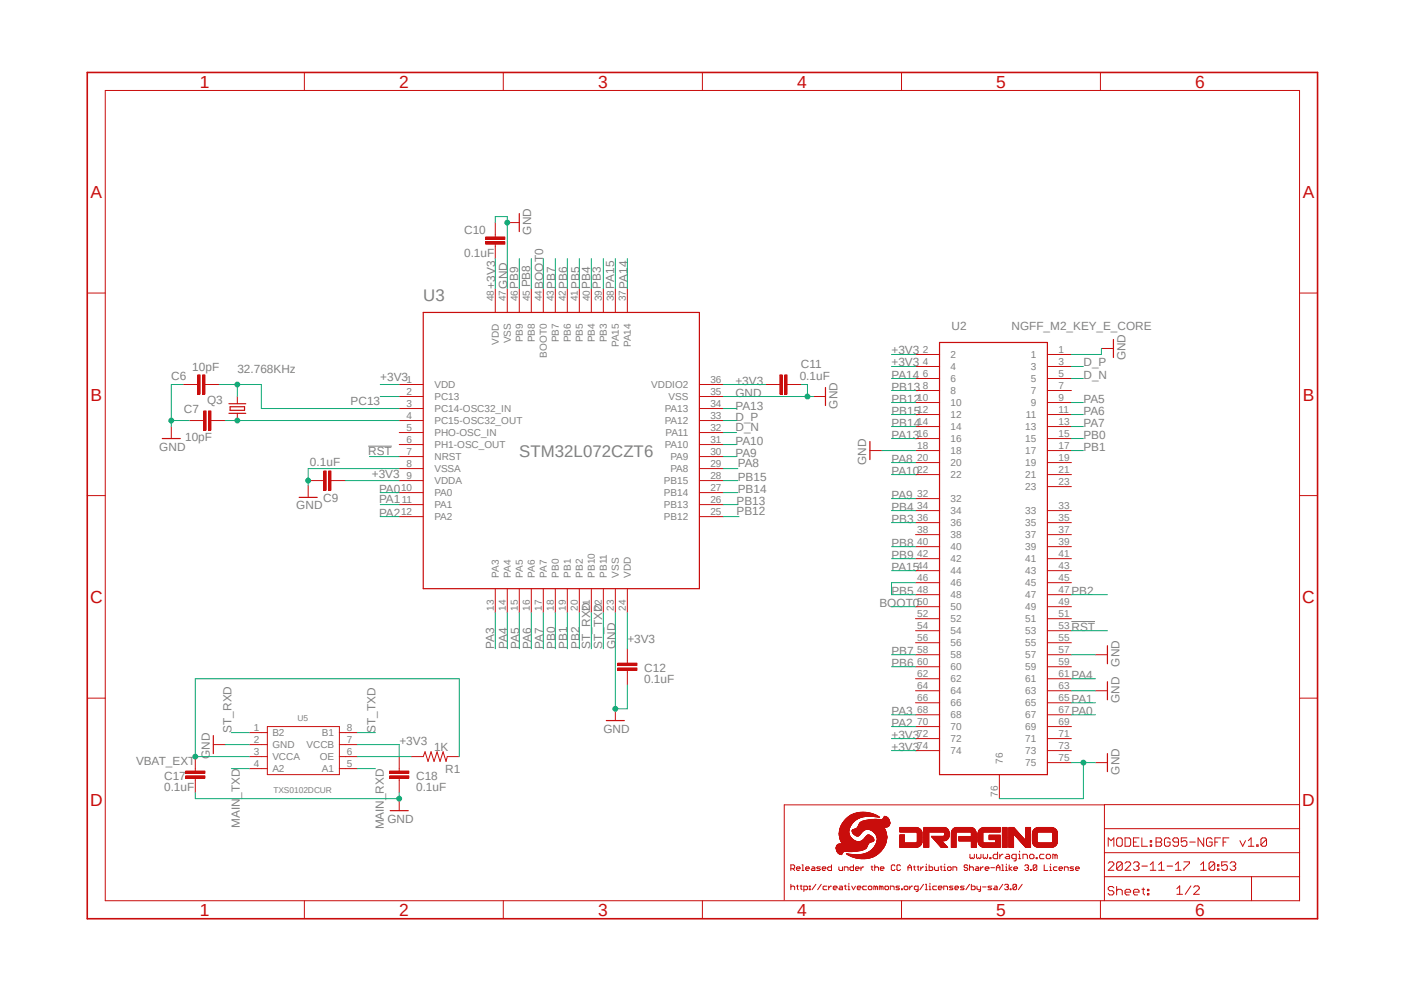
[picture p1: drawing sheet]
<svg xmlns="http://www.w3.org/2000/svg" width="297mm" height="210mm" viewBox="0 0 297 210" stroke-linecap="round" stroke-linejoin="round" font-family="sans-serif">
<defs><g id="words">
<g font-size="3.7" fill="#c90d0c">
<text x="42.3" y="18.5">1</text>
<text x="84.4" y="18.5">2</text>
<text x="126.5" y="18.5">3</text>
<text x="168.6" y="18.5">4</text>
<text x="210.7" y="18.5">5</text>
<text x="252.9" y="18.5">6</text>
<text x="19.1" y="41.9">A</text>
<text x="275.6" y="41.9">A</text>
<text x="19.1" y="84.7">B</text>
<text x="275.6" y="84.7">B</text>
<text x="19" y="127.5">C</text>
<text x="275.5" y="127.5">C</text>
<text x="19" y="170.4">D</text>
<text x="275.5" y="170.4">D</text>
<text x="42.3" y="193.7">1</text>
<text x="84.4" y="193.7">2</text>
<text x="126.5" y="193.7">3</text>
<text x="168.6" y="193.7">4</text>
<text x="210.7" y="193.7">5</text>
<text x="252.9" y="193.7">6</text>
</g>
<g font-size="3.6" fill="#808080">
<text x="89.5" y="63.6">U3</text>
<text x="109.9" y="96.6">STM32L072CZT6</text>
</g>
<g font-size="2.5" fill="#808080">
<text x="98.2" y="49.5">C10</text>
<text x="112.4" y="49.6" transform="rotate(-90 112.4 49.6)">GND</text>
<text x="98.2" y="54.3">0.1uF</text>
<text x="104.8" y="61" transform="rotate(-90 104.8 61)">+3V3</text>
<text x="107.3" y="61" transform="rotate(-90 107.3 61)">GND</text>
<text x="109.6" y="61" transform="rotate(-90 109.6 61)">PB9</text>
<text x="112.1" y="60.8" transform="rotate(-90 112.1 60.8)">PB8</text>
<text x="114.9" y="61" transform="rotate(-90 114.9 61)">BOOT0</text>
<text x="117.5" y="61" transform="rotate(-90 117.5 61)">PB7</text>
<text x="120" y="61" transform="rotate(-90 120 61)">PB6</text>
<text x="122.6" y="61" transform="rotate(-90 122.6 61)">PB5</text>
<text x="124.8" y="61" transform="rotate(-90 124.8 61)">PB4</text>
<text x="127.1" y="61" transform="rotate(-90 127.1 61)">PB3</text>
<text x="129.9" y="61" transform="rotate(-90 129.9 61)">PA15</text>
<text x="132.7" y="61" transform="rotate(-90 132.7 61)">PA14</text>
<text x="201.3" y="69.9">U2</text>
<text x="214" y="69.9">NGFF_M2_KEY_E_CORE</text>
<text x="169.4" y="77.8">C11</text>
<text x="188.6" y="75">+3V3</text>
<text x="188.6" y="77.5">+3V3</text>
<text x="229.2" y="77.5">D_P</text>
<text x="238.1" y="76.2" transform="rotate(-90 238.1 76.2)">GND</text>
<text x="36.2" y="80.3">C6</text>
<text x="40.7" y="78.5">10pF</text>
<text x="50.2" y="78.8">32.768KHz</text>
<text x="80.4" y="80.6">+3V3</text>
<text x="155.6" y="83.9">GND</text>
<text x="155.6" y="81.3">+3V3</text>
<text x="169.2" y="80.3">0.1uF</text>
<text x="188.6" y="80.1">PA14</text>
<text x="188.6" y="82.6">PB13</text>
<text x="229.2" y="80.1">D_N</text>
<text x="38.9" y="87.4">C7</text>
<text x="43.8" y="85.4">Q3</text>
<text x="74.2" y="85.6">PC13</text>
<text x="155.6" y="86.7">PA13</text>
<text x="155.6" y="88.9">D_P</text>
<text x="177.2" y="86.4" transform="rotate(-90 177.2 86.4)">GND</text>
<text x="188.6" y="87.7">PB15</text>
<text x="188.6" y="85.1">PB12</text>
<text x="229.2" y="85.1">PA5</text>
<text x="229.2" y="87.7">PA6</text>
<text x="33.7" y="95.3">GND</text>
<text x="39.2" y="93.3">10pF</text>
<text x="155.6" y="94">PA10</text>
<text x="155.6" y="91.2">D_N</text>
<text x="188.6" y="90.2">PB14</text>
<text x="188.6" y="92.8">PA13</text>
<text x="229.2" y="90.2">PA7</text>
<text x="229.2" y="92.8">PB0</text>
<text x="229.2" y="95.3">PB1</text>
<text x="65.6" y="98.6">0.1uF</text>
<text x="77.9" y="96.3">RST</text>
<text x="78.7" y="101.1">+3V3</text>
<text x="155.6" y="96.6">PA9</text>
<text x="156.1" y="101.6">PB15</text>
<text x="156.1" y="98.8">PA8</text>
<text x="183.3" y="98.3" transform="rotate(-90 183.3 98.3)">GND</text>
<text x="188.6" y="100.4">PA10</text>
<text x="188.6" y="97.8">PA8</text>
<text x="62.7" y="107.7">GND</text>
<text x="68.4" y="106.2">C9</text>
<text x="80.2" y="104.2">PA0</text>
<text x="80.2" y="106.5">PA1</text>
<text x="155.8" y="106.7">PB13</text>
<text x="156.1" y="104.2">PB14</text>
<text x="188.6" y="105.5">PA9</text>
<text x="188.6" y="108">PB4</text>
<text x="80.2" y="109.3">PA2</text>
<text x="155.8" y="109">PB12</text>
<text x="188.6" y="110.5">PB3</text>
<text x="188.6" y="118.2">PB9</text>
<text x="188.6" y="115.6">PB8</text>
<text x="188.6" y="125.8">PB5</text>
<text x="188.6" y="120.7">PA15</text>
<text x="226.7" y="125.8">PB2</text>
<text x="186.1" y="128.3">BOOT0</text>
<text x="104.5" y="137.2" transform="rotate(-90 104.5 137.2)">PA3</text>
<text x="107.3" y="137.2" transform="rotate(-90 107.3 137.2)">PA4</text>
<text x="109.9" y="137.2" transform="rotate(-90 109.9 137.2)">PA5</text>
<text x="112.4" y="137.2" transform="rotate(-90 112.4 137.2)">PA6</text>
<text x="114.9" y="137.2" transform="rotate(-90 114.9 137.2)">PA7</text>
<text x="117.5" y="137.2" transform="rotate(-90 117.5 137.2)">PB0</text>
<text x="120" y="137.2" transform="rotate(-90 120 137.2)">PB1</text>
<text x="122.6" y="137.2" transform="rotate(-90 122.6 137.2)">PB2</text>
<text x="124.8" y="137.2" transform="rotate(-90 124.8 137.2)">ST_RXD</text>
<text x="127.4" y="137.2" transform="rotate(-90 127.4 137.2)">ST_TXD</text>
<text x="130.2" y="137.2" transform="rotate(-90 130.2 137.2)">GND</text>
<text x="132.7" y="135.9">+3V3</text>
<text x="226.7" y="133.4">RST</text>
<text x="136.3" y="142.2">C12</text>
<text x="188.6" y="141">PB6</text>
<text x="188.6" y="138.5">PB7</text>
<text x="226.7" y="143.6">PA4</text>
<text x="236.8" y="141" transform="rotate(-90 236.8 141)">GND</text>
<text x="136.3" y="144.4">0.1uF</text>
<text x="226.7" y="148.6">PA1</text>
<text x="236.8" y="148.6" transform="rotate(-90 236.8 148.6)">GND</text>
<text x="48.9" y="154.9" transform="rotate(-90 48.9 154.9)">ST_RXD</text>
<text x="79.4" y="154.9" transform="rotate(-90 79.4 154.9)">ST_TXD</text>
<text x="127.6" y="154.9">GND</text>
<text x="188.6" y="153.7">PA2</text>
<text x="188.6" y="151.2">PA3</text>
<text x="226.7" y="151.2">PA0</text>
<text x="28.8" y="161.8">VBAT_EXT</text>
<text x="44.4" y="160.5" transform="rotate(-90 44.4 160.5)">GND</text>
<text x="84.5" y="157.5">+3V3</text>
<text x="91.8" y="158.8">1K</text>
<text x="188.6" y="156.2">+3V3</text>
<text x="188.6" y="158.8">+3V3</text>
<text x="34.7" y="167.3">0.1uF</text>
<text x="34.7" y="165">C17</text>
<text x="88" y="167.3">0.1uF</text>
<text x="88" y="165">C18</text>
<text x="94.2" y="163.6">R1</text>
<text x="236.8" y="163.8" transform="rotate(-90 236.8 163.8)">GND</text>
<text x="82" y="174">GND</text>
<text x="50.7" y="175.1" transform="rotate(-90 50.7 175.1)">MAIN_TXD</text>
<text x="81.2" y="175.4" transform="rotate(-90 81.2 175.4)">MAIN_RXD</text>
</g>
<g font-size="2.1" fill="#808080">
<text x="104.4" y="63.8" transform="rotate(-90 104.4 63.8)">48</text>
<text x="107" y="63.8" transform="rotate(-90 107 63.8)">47</text>
<text x="109.5" y="63.8" transform="rotate(-90 109.5 63.8)">46</text>
<text x="112.1" y="63.8" transform="rotate(-90 112.1 63.8)">45</text>
<text x="114.6" y="63.8" transform="rotate(-90 114.6 63.8)">44</text>
<text x="117.1" y="63.8" transform="rotate(-90 117.1 63.8)">43</text>
<text x="119.7" y="63.8" transform="rotate(-90 119.7 63.8)">42</text>
<text x="122.2" y="63.8" transform="rotate(-90 122.2 63.8)">41</text>
<text x="124.8" y="63.8" transform="rotate(-90 124.8 63.8)">40</text>
<text x="127.3" y="63.8" transform="rotate(-90 127.3 63.8)">39</text>
<text x="129.8" y="63.8" transform="rotate(-90 129.8 63.8)">38</text>
<text x="132.4" y="63.8" transform="rotate(-90 132.4 63.8)">37</text>
<text x="105.5" y="72.9" transform="rotate(-90 105.5 72.9)">VDD</text>
<text x="108.1" y="72.6" transform="rotate(-90 108.1 72.6)">VSS</text>
<text x="110.6" y="72.4" transform="rotate(-90 110.6 72.4)">PB9</text>
<text x="113.2" y="72.4" transform="rotate(-90 113.2 72.4)">PB8</text>
<text x="115.7" y="75.7" transform="rotate(-90 115.7 75.7)">BOOT0</text>
<text x="118.2" y="72.4" transform="rotate(-90 118.2 72.4)">PB7</text>
<text x="120.8" y="72.4" transform="rotate(-90 120.8 72.4)">PB6</text>
<text x="123.3" y="72.4" transform="rotate(-90 123.3 72.4)">PB5</text>
<text x="125.9" y="72.4" transform="rotate(-90 125.9 72.4)">PB4</text>
<text x="128.4" y="72.4" transform="rotate(-90 128.4 72.4)">PB3</text>
<text x="130.9" y="73.4" transform="rotate(-90 130.9 73.4)">PA15</text>
<text x="133.5" y="73.4" transform="rotate(-90 133.5 73.4)">PA14</text>
<text x="195.2" y="74.6">2</text>
<text x="195.2" y="77.2">4</text>
<text x="201.1" y="75.7">2</text>
<text x="218.1" y="75.7">1</text>
<text x="223.9" y="74.6">1</text>
<text x="223.9" y="77.2">3</text>
<text x="86" y="83.5">2</text>
<text x="86" y="81">1</text>
<text x="91.9" y="82.1">VDD</text>
<text x="137.8" y="82.1">VDDIO2</text>
<text x="150.3" y="81">36</text>
<text x="150.3" y="83.5">35</text>
<text x="195.2" y="79.7">6</text>
<text x="195.2" y="82.3">8</text>
<text x="201.1" y="78.3">4</text>
<text x="201.1" y="80.8">6</text>
<text x="201.1" y="83.4">8</text>
<text x="218.1" y="78.3">3</text>
<text x="218.1" y="80.8">5</text>
<text x="218.1" y="83.4">7</text>
<text x="223.9" y="79.7">5</text>
<text x="223.9" y="82.3">7</text>
<text x="86" y="86.1">3</text>
<text x="86" y="88.6">4</text>
<text x="91.9" y="84.6">PC13</text>
<text x="91.9" y="87.2">PC14-OSC32_IN</text>
<text x="91.9" y="89.7">PC15-OSC32_OUT</text>
<text x="140.6" y="89.7">PA12</text>
<text x="140.6" y="87.2">PA13</text>
<text x="141.4" y="84.6">VSS</text>
<text x="150.3" y="88.6">33</text>
<text x="150.3" y="86.1">34</text>
<text x="194" y="84.8">10</text>
<text x="194" y="87.3">12</text>
<text x="194" y="89.9">14</text>
<text x="201.1" y="85.9">10</text>
<text x="201.1" y="88.4">12</text>
<text x="217" y="88.4">11</text>
<text x="218.1" y="85.9">9</text>
<text x="223.9" y="84.8">9</text>
<text x="223.9" y="87.3">11</text>
<text x="223.9" y="89.9">13</text>
<text x="86" y="93.7">6</text>
<text x="86" y="91.1">5</text>
<text x="91.9" y="94.8">PH1-OSC_OUT</text>
<text x="91.9" y="92.2">PHO-OSC_IN</text>
<text x="140.6" y="94.8">PA10</text>
<text x="140.8" y="92.2">PA11</text>
<text x="150.3" y="93.7">31</text>
<text x="150.3" y="91.1">32</text>
<text x="194" y="92.4">16</text>
<text x="194" y="95">18</text>
<text x="201.1" y="91">14</text>
<text x="201.1" y="93.5">16</text>
<text x="216.9" y="91">13</text>
<text x="216.9" y="93.5">15</text>
<text x="223.9" y="92.4">15</text>
<text x="223.9" y="95">17</text>
<text x="86" y="96.2">7</text>
<text x="86" y="101.3">9</text>
<text x="86" y="98.8">8</text>
<text x="91.9" y="97.3">NRST</text>
<text x="91.9" y="99.9">VSSA</text>
<text x="141.8" y="99.9">PA8</text>
<text x="141.8" y="97.3">PA9</text>
<text x="150.3" y="98.8">29</text>
<text x="150.3" y="96.2">30</text>
<text x="150.3" y="101.3">28</text>
<text x="194" y="97.5">20</text>
<text x="194" y="100">22</text>
<text x="201.1" y="96.1">18</text>
<text x="201.1" y="98.6">20</text>
<text x="201.1" y="101.1">22</text>
<text x="216.9" y="96.1">17</text>
<text x="216.9" y="98.6">19</text>
<text x="216.9" y="101.1">21</text>
<text x="223.9" y="97.5">19</text>
<text x="223.9" y="100">21</text>
<text x="84.8" y="103.8">10</text>
<text x="85" y="106.4">11</text>
<text x="91.9" y="104.9">PA0</text>
<text x="91.9" y="107.5">PA1</text>
<text x="91.9" y="102.4">VDDA</text>
<text x="140.5" y="107.5">PB13</text>
<text x="140.5" y="104.9">PB14</text>
<text x="140.5" y="102.4">PB15</text>
<text x="150.3" y="106.4">26</text>
<text x="150.3" y="103.8">27</text>
<text x="194" y="105.1">32</text>
<text x="194" y="107.7">34</text>
<text x="201.1" y="106.2">32</text>
<text x="216.9" y="103.7">23</text>
<text x="223.9" y="102.6">23</text>
<text x="223.9" y="107.7">33</text>
<text x="84.8" y="108.9">12</text>
<text x="91.9" y="110">PA2</text>
<text x="140.5" y="110">PB12</text>
<text x="150.3" y="108.9">25</text>
<text x="194" y="110.2">36</text>
<text x="194" y="112.7">38</text>
<text x="201.1" y="108.8">34</text>
<text x="201.1" y="111.3">36</text>
<text x="201.1" y="113.8">38</text>
<text x="216.9" y="108.8">33</text>
<text x="216.9" y="111.3">35</text>
<text x="216.9" y="113.8">37</text>
<text x="223.9" y="110.2">35</text>
<text x="223.9" y="112.7">37</text>
<text x="194" y="115.3">40</text>
<text x="194" y="117.8">42</text>
<text x="201.1" y="116.4">40</text>
<text x="201.1" y="118.9">42</text>
<text x="216.9" y="116.4">39</text>
<text x="216.9" y="118.9">41</text>
<text x="223.9" y="115.3">39</text>
<text x="223.9" y="117.8">41</text>
<text x="105.5" y="122.2" transform="rotate(-90 105.5 122.2)">PA3</text>
<text x="108.1" y="122.2" transform="rotate(-90 108.1 122.2)">PA4</text>
<text x="110.6" y="122.2" transform="rotate(-90 110.6 122.2)">PA5</text>
<text x="113.2" y="122.2" transform="rotate(-90 113.2 122.2)">PA6</text>
<text x="115.7" y="122.2" transform="rotate(-90 115.7 122.2)">PA7</text>
<text x="118.2" y="122.2" transform="rotate(-90 118.2 122.2)">PB0</text>
<text x="120.8" y="122.2" transform="rotate(-90 120.8 122.2)">PB1</text>
<text x="123.3" y="122.2" transform="rotate(-90 123.3 122.2)">PB2</text>
<text x="125.9" y="122.2" transform="rotate(-90 125.9 122.2)">PB10</text>
<text x="128.4" y="122.2" transform="rotate(-90 128.4 122.2)">PB11</text>
<text x="130.9" y="122.2" transform="rotate(-90 130.9 122.2)">VSS</text>
<text x="133.5" y="122.2" transform="rotate(-90 133.5 122.2)">VDD</text>
<text x="194" y="120.3">44</text>
<text x="194" y="122.9">46</text>
<text x="194" y="125.4">48</text>
<text x="201.1" y="121.5">44</text>
<text x="201.1" y="124">46</text>
<text x="216.9" y="121.5">43</text>
<text x="216.9" y="124">45</text>
<text x="223.9" y="120.3">43</text>
<text x="223.9" y="122.9">45</text>
<text x="223.9" y="125.4">47</text>
<text x="104.4" y="129.2" transform="rotate(-90 104.4 129.2)">13</text>
<text x="107" y="129.2" transform="rotate(-90 107 129.2)">14</text>
<text x="109.5" y="129.2" transform="rotate(-90 109.5 129.2)">15</text>
<text x="112.1" y="129.2" transform="rotate(-90 112.1 129.2)">16</text>
<text x="114.6" y="129.2" transform="rotate(-90 114.6 129.2)">17</text>
<text x="117.1" y="129.2" transform="rotate(-90 117.1 129.2)">18</text>
<text x="119.7" y="129.2" transform="rotate(-90 119.7 129.2)">19</text>
<text x="122.2" y="129.2" transform="rotate(-90 122.2 129.2)">20</text>
<text x="124.8" y="129.2" transform="rotate(-90 124.8 129.2)">21</text>
<text x="127.3" y="129.2" transform="rotate(-90 127.3 129.2)">22</text>
<text x="129.8" y="129.2" transform="rotate(-90 129.8 129.2)">23</text>
<text x="132.4" y="129.2" transform="rotate(-90 132.4 129.2)">24</text>
<text x="194" y="127.9">50</text>
<text x="194" y="130.5">52</text>
<text x="201.1" y="126.5">48</text>
<text x="201.1" y="129.1">50</text>
<text x="201.1" y="131.6">52</text>
<text x="216.9" y="126.5">47</text>
<text x="216.9" y="129.1">49</text>
<text x="216.9" y="131.6">51</text>
<text x="223.9" y="127.9">49</text>
<text x="223.9" y="130.5">51</text>
<text x="194" y="133">54</text>
<text x="194" y="135.6">56</text>
<text x="201.1" y="134.2">54</text>
<text x="201.1" y="136.7">56</text>
<text x="216.9" y="134.2">53</text>
<text x="216.9" y="136.7">55</text>
<text x="223.9" y="133">53</text>
<text x="223.9" y="135.6">55</text>
<text x="194" y="138.1">58</text>
<text x="194" y="140.6">60</text>
<text x="194" y="143.2">62</text>
<text x="201.1" y="139.2">58</text>
<text x="201.1" y="141.8">60</text>
<text x="216.9" y="139.2">57</text>
<text x="216.9" y="141.8">59</text>
<text x="223.9" y="138.1">57</text>
<text x="223.9" y="140.6">59</text>
<text x="223.9" y="143.2">61</text>
<text x="194" y="145.7">64</text>
<text x="194" y="148.3">66</text>
<text x="201.1" y="144.3">62</text>
<text x="201.1" y="146.9">64</text>
<text x="201.1" y="149.4">66</text>
<text x="216.9" y="144.3">61</text>
<text x="216.9" y="146.9">63</text>
<text x="216.9" y="149.4">65</text>
<text x="223.9" y="145.7">63</text>
<text x="223.9" y="148.3">65</text>
<text x="53.7" y="154.6">1</text>
<text x="57.6" y="155.7">B2</text>
<text x="68.1" y="155.7">B1</text>
<text x="73.4" y="154.6">8</text>
<text x="194" y="150.8">68</text>
<text x="194" y="153.3">70</text>
<text x="194" y="155.9">72</text>
<text x="201.1" y="151.9">68</text>
<text x="201.1" y="154.4">70</text>
<text x="216.9" y="151.9">67</text>
<text x="216.9" y="154.5">69</text>
<text x="223.9" y="150.8">67</text>
<text x="223.9" y="153.3">69</text>
<text x="223.9" y="155.9">71</text>
<text x="53.7" y="157.1">2</text>
<text x="53.7" y="159.7">3</text>
<text x="57.6" y="158.2">GND</text>
<text x="57.6" y="160.8">VCCA</text>
<text x="64.9" y="158.2">VCCB</text>
<text x="67.6" y="160.8">OE</text>
<text x="73.4" y="159.7">6</text>
<text x="73.4" y="157.1">7</text>
<text x="194" y="158.4">74</text>
<text x="201.1" y="157">72</text>
<text x="201.1" y="159.5">74</text>
<text x="212.2" y="161.5" transform="rotate(-90 212.2 161.5)">76</text>
<text x="216.9" y="157">71</text>
<text x="216.9" y="159.5">73</text>
<text x="223.9" y="158.4">73</text>
<text x="223.9" y="161">75</text>
<text x="53.7" y="162.2">4</text>
<text x="57.6" y="163.3">A2</text>
<text x="68.1" y="163.3">A1</text>
<text x="73.4" y="162.2">5</text>
<text x="216.9" y="162.1">75</text>
<text x="211.1" y="168.6" transform="rotate(-90 211.1 168.6)">76</text>
</g>
<g font-size="1.8" fill="#808080">
<text x="62.9" y="152.4">U5</text>
<text x="57.8" y="167.6">TXS0102DCUR</text>
</g>
</g></defs>
<path d="M17.9 15l261.2 179.9M279.1 15l-261.2 179.9" fill="none" stroke="#fff" stroke-width=".21"/>
<path d="M77.9 94.4h5M226.7 131.4h4.9" fill="none" stroke="#808080" stroke-width=".21"/>
<g fill="none" stroke="#c90d0c" stroke-width=".21">
<path d="M22.3 19.1h252.6v171.4h-252.6zM64.4 15.3v3.8M106.5 15.3v3.8M148.6 15.3v3.8M190.7 15.3v3.8M232.8 15.3v3.8M107.3 47.1h2.6M18.5 62h3.8M274.9 62h3.8M50.2 83.9v1.5M50.2 87.4v1.5M172.1 83.9h2.5"/>
<path d="M18.5 104.8h3.8M274.9 104.8h3.8M18.5 147.7h3.8M130.2 149.9v2.5M274.9 147.7h3.8M176.9 179.5h6.2M176.9 179.5h6.3M176.9 179.3h6.4M176.9 179.2h6.4M176.9 179.7h5.9M176.9 179.5h6.1M176.9 179.1h6.5"/>
<path d="M177 178.9h6.5M177 179.7h5.6M177 179.7h5.7M177 179h6.4M177 180h4.8M177 179.9h5.1M177 179.9h5.2M177 178.8h6.5M177.1 178.8h6.5M177.1 178.7h6.5M177.2 178.6h6.4M177.5 176.4h2.1"/>
<path d="M177.5 176.3h2.1M177.5 176.8h2.3M177.5 176.7h2.2M177.5 176.6h2.2M177.5 176.5h2.2M177.5 176.2h2.1M177.5 176.1h2.1M177.5 176h2M177.5 175.9h2M177.6 178.5h6.1M177.6 177l2.4 .1M177.6 177h2.3"/>
<path d="M177.6 176.9h2.2M177.6 176.8l2.2 .1M177.6 175.9h1.9M177.6 175.9h2M177.6 175.8h2M177.6 175.7h2M177.6 175.6h2M177.6 177.2h2.5M177.6 177.2l2.6 .1M177.6 177.2h2.4M177.6 177.1h2.4M177.6 175.5h2"/>
<path d="M177.6 175.4h2M177.7 177.4h2.6M177.7 177.3h2.5M177.7 175.4h1.9M177.7 175.3h2M177.7 177.5h2.8M177.7 177.5h2.7M177.7 175.2h2M177.8 177.7h2.9M177.8 177.6h2.8M177.8 177.6h2.7M177.8 175.1h1.9"/>
<path d="M177.8 175h1.9M177.8 175h2M177.8 177.8h3M177.8 177.8h3.1M177.8 174.8h2.1M177.9 177.9h3.3M177.9 174.8h2M177.9 174.7h2M177.9 178h6.7M177.9 178h3.4M178 178.1h6.2M178 178.1h6.4"/>
<path d="M178 174.6h2M178 174.5h2M178 178.2h6M178.1 178.3h5.8M178.1 178.2h5.8M178.1 174.4h2M178.1 178.3h5.7M178.1 174.3h2.1M178.1 178.4h5.6M178.2 178.4h5.5M178.2 174.2h2.1M178.2 174.1h2.1"/>
<path d="M178.3 174h2.1M178.4 173.9h2.1M178.5 173.8h2.1M178.5 173.7h2.2M178.6 173.6h2.3M178.6 173.5h2.3M178.7 173.5h2.3M178.9 173.4h2.2M178.9 173.3h2.3M178.9 173.3h2.4M179 173.1h2.5M179.1 173.1h2.5"/>
<path d="M179.1 173.1h2.6M179.2 172.9h2.8M179.3 172.9h2.9M179.4 172.8h2.9M179.5 172.7h3.4M179.5 172.7h4.1M179.6 172.6h6.2M179.7 172.6h6M179.8 172.5h5.7M179.8 174.9h-2M179.9 172.5h5.6M179.9 172.4h5.5"/>
<path d="M180 172.4h5.3M180.2 172.3h4.9M180.2 174.2l-2.1 .1M180.3 175.9h2.2M180.3 175.8h2.2M180.3 175.7h2.3M180.3 175.7h2.4M180.3 172.3h4.7M180.3 175.9h2.1M180.3 175.6h2.5M180.3 176.1h2M180.3 176h2"/>
<path d="M180.4 176.1h1.8M180.4 175.5h2.7M180.4 174l-2.1 .1M180.4 172.2h4.5M180.4 176.2h1.8M180.4 172.2h4.4M180.5 176.3h1.6M180.5 175.4h2.9M180.6 176.4h1.4M180.6 173.8l-2.2 .1M180.7 176.5h1.2M180.7 175.4h6.5"/>
<path d="M180.7 172.1h3.9M180.8 176.5h1.1M180.8 175.3h6.4M180.8 172h3.7M180.8 176.6h1.1M180.8 173.6l-2.2 .1M180.8 176.6h1M180.9 172h3.4M181 176.7h.8M181.1 175.3h6M181.1 176.7h.6M181.1 173.4h-2.4"/>
<path d="M181.1 172h3M181.1 176.8h.6M181.1 175.2h6M181.2 176.8h.4M181.2 175.2h5.9M181.3 175.1h5.7M181.4 175h5.6M181.4 175h5.5M181.4 173.2h-2.5M181.4 171.9h2.3M181.5 174.8h6.3M181.5 174.8h6.4"/>
<path d="M181.6 174.8h6.4M181.6 174.6h6.4M181.6 174.6h6.5M181.7 174.5h6.4M181.7 174.4h6.5M181.7 171.8h1.7M181.7 174.3h6.5M181.8 174.2h6.4M181.8 174.2h6.5M181.8 174.1h6.5M181.9 174.1h6.4M181.9 178h2.7"/>
<path d="M181.9 173h-2.7M181.9 174h6.4M181.9 171.8h1.3M182 173.9h6.3M182.1 173.9h6.1M182.2 173.8h6M182.3 177.8h2.5M182.4 173.7h5.8M182.4 177.8h2.5M182.4 175.9l-2.1 .1M182.5 177.7h2.4M182.5 179.8h-5.5"/>
<path d="M182.5 173.7h5.7M182.6 177.6h2.3M182.7 177.5h2.2M182.7 177.5h2.1M182.8 177.4h2M182.8 173.6h5.4M182.8 172.8h-3.4M182.9 177.3h1.9M182.9 177.2h1.8M183 177.2h1.7M183 179.6h-6.1M183 175.5l-2.7 .1"/>
<path d="M183 173.5h5.1M183 177.1h1.6M183.1 177h1.4M183.2 177h1.2M183.2 179.4h-6.3M183.2 176.9h1.2M183.2 173.5h4.9M183.3 176.8h.9M183.3 176.7h.9M183.4 173.4h4.7M183.4 176.7h.7M183.5 176.7h.5"/>
<path d="M183.6 176.6h.3M183.6 175.4h3.6M183.7 178.5l-6.4 .1M183.9 175.5h3.3M184.1 175.5l3.2 .1M184.1 173.4h3.9M184.1 180h2.3M184.1 172.7h1.7M184.2 179.9h2.2M184.2 179.9h2.3M184.2 175.6h3.1M184.3 173.3h2"/>
<path d="M184.4 175.6h2.9M184.4 179.7h2.2M184.4 175.7h2.9M184.5 179.7h2.1M184.5 175.7h2.9M184.6 179.5h2.1M184.6 175.8h2.8M184.7 179.5h2.1M184.7 175.9h2.7M184.8 179.3h2.1M184.8 177.9h-2.8M184.9 179.2h2"/>
<path d="M184.9 179.2h2.1M184.9 176.1h2.6M184.9 176h2.6M184.9 172.7h1M185 179.1h2M185 176.1h2.5M185 179h2.1M185 173.3h.5M185.1 178.9h2.1M185.1 176.2h2.4M185.1 178.8h2.1M185.1 176.3h2.4"/>
<path d="M185.1 172.8h1M185.2 176.4h2.3M185.2 178.7h2M185.3 178.6h1.9M185.3 178.6h2M185.3 176.5h2.2M185.3 178.5h2M185.3 178.4h2.1M185.3 176.6h2.3M185.4 178.4h2M185.4 178.3h2M185.4 176.7h2.2"/>
<path d="M185.4 178.2h2M185.4 176.8h2.2M185.5 178.2h1.9M185.5 178.1h2M185.5 176.9h2.1M185.5 176.8h2.1M185.5 178h2M185.5 177.9h2M185.5 177.8h2M185.5 177.1h2.1M185.5 177h2.1M185.5 177.2h2.1"/>
<path d="M185.5 177.7h2M185.5 177.6h2M185.6 177.6h1.9M185.6 177.5h2M185.6 177.4h2M185.6 177.3h2M186 172.8h.1M186.5 179.8h-2.2M186.5 173.3h1.5M186.6 173.3h1.4M186.7 179.6h-2.2M186.7 173.2h1.3"/>
<path d="M186.8 173.1h1.2M186.9 179.4h-2.2M186.9 173.1h1M186.9 173h1M187 172.9h.8M187 172.9h.7M187 175h.4M187 172.8h.7M187 172.8h.6M187.1 172.7h.3M187.1 178.9l-2.1 .1M187.1 172.6l.1 .1"/>
<path d="M187.2 178.7l-2 .1M187.5 178.1h-2M187.7 174.9h-6.3M188 174.7h-6.4M188.2 174.5h-6.5M190.4 175.3h4.1M190.4 177.2h.9M190.4 178.9h4.2M190.4 178.1h.9M190.4 177.8h.9M190.4 178.7h4.4M190.4 179.2h3.4"/>
<path d="M190.4 179.1h3.9M190.4 179.1h4M190.4 179h4M190.4 178.8h4.3M190.4 178.6h4.4M190.4 178.6h4.5M190.4 178.5h4.5M190.4 178.4h4.5M190.4 178.3h4.6M190.4 178.2h.9M190.4 178h.9M190.4 177.9h.9"/>
<path d="M190.4 177.7h.9M190.4 177.6h.9M190.4 177.5h.9M190.4 177.4h.9M190.4 177.3h.9M190.4 177.1h.9M190.4 177h.9M190.4 176.9h.9M190.4 176.8h.9M190.4 176.7h.9M190.4 176.6h.9M190.4 175.9h4.6"/>
<path d="M190.4 175.8h4.5M190.4 175.7l4.5 .1M190.4 175.7h4.5M190.4 175.6h4.5M190.4 175.5l4.4 .1M190.4 175.5h4.4M190.4 175.4h4.3M190.4 175.4h4.2M190.4 175.3h4.2M190.4 175.2h4.1M190.4 175.2h4M190.4 175.1h3.9"/>
<path d="M190.4 175h3.7M190.4 175h3.5M193.9 178.2h1.1M193.9 176h1.1M193.9 176.1h1.1M194 178.1h1M194 176.1h1M194.1 177.2h.9M194.1 177.8h.9M194.1 178h.9M194.1 177.9h.9M194.1 177.7h.9"/>
<path d="M194.1 177.6h.9M194.1 177.5h.9M194.1 177.4h.9M194.1 177.3h.9M194.1 177.1h.9M194.1 177h.9M194.1 176.9h.9M194.1 176.8h.9M194.1 176.7h.9M194.1 176.6h.9M194.1 176.5h.9M194.1 176.4h.9"/>
<path d="M194.1 176.3h.9M194.1 176.2h.9M194.2 179.2h-3.8M194.8 178.7l-4.4 .1M195.5 175.3h4.9M195.5 177.2h1M195.5 178.9h1M195.5 178.1h1M195.5 177.8h1M195.5 178.7h1M195.5 179.2h1M195.5 179.1h1"/>
<path d="M195.5 179h1M195.5 178.8h1M195.5 178.6h1M195.5 178.5h1M195.5 178.4h1M195.5 178.3h1M195.5 178.2h1M195.5 178h1M195.5 177.9h1M195.5 177.7h1M195.5 177.6h1M195.5 177.5h1"/>
<path d="M195.5 177.4h1M195.5 177.3h1M195.5 177.1h1M195.5 177h1M195.5 176.9h1M195.5 176.8h1M195.5 176.7h1M195.5 176.6h1M195.5 176.5h1M195.5 176.4h1M195.5 176.3h1M195.5 176.2h1"/>
<path d="M195.5 176.1h1M195.5 176h1M195.5 175.9h5.2M195.5 175.8h5.2M195.5 175.7h5.2M195.5 175.6h5.2M195.5 175.6h5.1M195.5 175.5l5.1 .1M195.5 175.5h5M195.5 175.4h5M195.5 175.3h5M195.5 175.2h4.9"/>
<path d="M195.5 175.2h4.8M195.5 175.1h4.7M195.5 175h4.5M195.5 175h4.4M197 176.9h3.8M197.1 177h3.6M197.1 176.9h3.6M197.2 177.1h3.5M197.3 177.2h3.4M197.3 177.2h3.3M197.4 177.4h3.1M197.4 177.3h3.2"/>
<path d="M197.5 177.4h3M197.5 177.5h3M197.6 177.5h2.8M197.7 177.6h2.7M197.7 177.7h2.5M197.7 177.6h2.6M197.8 177.8h2.3M197.8 177.8h2.2M197.9 177.8h1.8M197.9 177.9h1.4M198 178h1.4M198 178h1.3"/>
<path d="M198.1 178.1h1.3M198.1 178.1h1.4M198.2 178.2h1.3M198.2 178.2h1.4M198.2 178.3h1.4M198.3 178.3l1.4 .1M198.3 178.4h1.4M198.4 178.4h1.4M198.5 178.5l1.4 .1M198.5 178.5h1.3M198.5 178.6h1.4M198.6 178.6h1.4"/>
<path d="M198.6 178.7h1.4M198.7 178.7l1.4 .1M198.8 178.9h1.4M198.8 178.8h1.3M198.9 179h1.4M199 179.1h1.4M199 179.2h1.4M199.1 179.2h1.4M199.7 176.8h1.1M199.7 176.1h1.1M199.7 176h1.1M199.8 176.7h1"/>
<path d="M199.8 176.1h1M199.8 176.6h1M199.8 176.2h1M199.9 176.5h.9M199.9 176.4h.9M199.9 176.3h.9M200.8 175.9l-5.3 .1M201.3 177.2h.9M201.3 178.9h.9M201.3 178.1h.9M201.3 177.8h.9M201.3 178.7h.9"/>
<path d="M201.3 179.2h.9M201.3 179.1h.9M201.3 179h.9M201.3 178.8h.9M201.3 178.6h.9M201.3 178.5h.9M201.3 178.4h.9M201.3 178.3h.9M201.3 178.2h.9M201.3 178h.9M201.3 177.9h.9M201.3 177.7h.9"/>
<path d="M201.3 177.6h.9M201.3 177.5h.9M201.3 177.4h.9M201.3 177.3h.9M201.3 177.1h.9M201.3 177h.9M201.3 176.9h.9M201.3 176.8h.9M201.3 176.7h.9M201.3 176.6h.9M201.3 176.5h.9M201.3 176.4h.9"/>
<path d="M201.3 176.3h.9M201.3 176.2h1M201.3 176.1h1M201.3 176h1M201.3 175.9h5.2M201.3 175.9h5.1M201.3 175.8h5.1M201.4 175.7h5M201.4 175.6h4.9M201.5 175.5h4.7M201.5 175.4h4.7M201.6 175.3h4.5"/>
<path d="M201.7 175.3h4.3M201.7 175.2h4.3M201.8 175.2h4.2M201.9 175.1h4M202 175h3.7M202.2 175h3.3M202.9 177.2h3.6M202.9 177.8h3.6M202.9 177.9h3.6M202.9 177.7h3.6M202.9 177.6h3.6M202.9 177.5h3.6"/>
<path d="M202.9 177.4h3.6M202.9 177.3h3.6M202.9 177.1h3.6M202.9 177h3.6M202.9 176.9h3.6M205.4 176h1.1M205.4 176.1h1.1M205.5 178.9h1M205.5 178.1h1M205.5 178.7h1M205.5 179.2h1M205.5 179.1h1"/>
<path d="M205.5 179h1M205.5 178.8h1M205.5 178.6h1M205.5 178.5h1M205.5 178.4h1M205.5 178.3h1M205.5 178.2h1M205.5 178h1M205.5 176.8h1M205.5 176.7h1M205.5 176.6h1M205.5 176.5h1"/>
<path d="M205.5 176.4h1M205.5 176.3h1M205.5 176.2h1M205.5 176.1h1M206.5 175.9l-5.2 .1M206.9 177.2h1M206.9 177.8h1M206.9 178h1M206.9 177.9h1M206.9 177.7h1M206.9 177.6h1M206.9 177.5h1"/>
<path d="M206.9 177.4h1M206.9 177.3h1M206.9 177.1h1M206.9 177h1M206.9 176.9h1M206.9 176.8h1M206.9 176.7h1M206.9 176.6h1M206.9 176.5h1M206.9 176.4h1M206.9 176.3h1M206.9 176.2h1"/>
<path d="M206.9 178.1h1.1M206.9 178.2h1.1M206.9 178.1h1M206.9 176.1h1.1M207 178.4h4.6M207 178.3h4.6M207 178.2h1.1M207 176h1.1M207 175.9h4.6M207 178.5h4.6M207 175.8h4.6M207 175.7h4.6"/>
<path d="M207.1 178.5h4.5M207.1 175.7h4.5M207.1 178.6h4.5M207.1 175.6h4.5M207.1 178.7h4.5M207.2 178.7h4.4M207.2 175.5h4.4M207.3 178.8h4.3M207.3 175.4h4.3M207.3 178.9h4.3M207.3 175.3h4.3M207.4 178.9h4.2"/>
<path d="M207.4 175.3h4.2M207.5 175.2h4.1M207.5 179h4.1M207.6 175.2h4M207.6 179.1h4M207.6 175.1h4M207.7 179.1h3.9M207.7 179.2h3.9M207.9 175h3.7M207.9 176.1l-1 .1M208.1 175h3.5M208.2 179.2h3.4"/>
<path d="M209.3 177.2h2.3M209.3 177.6h2.3M209.3 177.5h2.3M209.3 177.4h2.3M209.3 177.3h2.3M209.3 177.1h2.3M209.3 177h2.3M209.3 176.9h2.3M209.3 176.8h2.3M209.3 176.7h2.3M209.3 176.6h2.3M210.6 178.1h1"/>
<path d="M210.6 177.8h1M210.6 178.2h1M210.6 178h1M210.6 177.9h1M210.6 177.7h1M210.6 177.6h1M211.6 175.9l-4.6 .1M212 175.3h1M212 177.2h1M212 178.9h1M212 178.1h1M212 177.8h1"/>
<path d="M212 178.7h1M212 179.2h1M212 179.1h1M212 179h1M212 178.8h1M212 178.6h1M212 178.5h1M212 178.4h1M212 178.3h1M212 178.2h1M212 178h1M212 177.9h1"/>
<path d="M212 177.7h1M212 177.6h1M212 177.5h1M212 177.4h1M212 177.3h1M212 177.1h1M212 177h1M212 176.9h1M212 176.8h1M212 176.7h1M212 176.6h1M212 176.5h1"/>
<path d="M212 176.4h1M212 176.3h1M212 176.2h1M212 176.1h1M212 176h1M212 175.9h1M212 175.8h1M212 175.7h1M212 175.6h1M212 175.5h1M212 175.4h1M212 175.2h1"/>
<path d="M212 175.1h1M212 175h1M213.4 175.3h1.3M213.4 177.2h1M213.4 178.9h1M213.4 178.1h1M213.4 177.8h1M213.4 178.7h1M213.4 179.2h1M213.4 179.1h1M213.4 179h1M213.4 178.8h1"/>
<path d="M213.4 178.6h1M213.4 178.5h1M213.4 178.4h1M213.4 178.3h1M213.4 178.2h1M213.4 178h1M213.4 177.9h1M213.4 177.7h1M213.4 177.6h1M213.4 177.5h1M213.4 177.4h1M213.4 177.3h1"/>
<path d="M213.4 177.1h1M213.4 177h1M213.4 176.9h1M213.4 176.8h1M213.4 176.7h1M213.4 176.6h1M213.4 176.5h1M213.4 176.4h2.3M213.4 176.3h2.2M213.4 176.2h2.2M213.4 176.1l2.1 .1M213.4 176.1h2.1"/>
<path d="M213.4 176.1h2M213.4 176h1.9M213.4 175.9l1.9 .1M213.4 175.9h1.9M213.4 175.9h1.8M213.4 175.8h1.8M213.4 175.7l1.7 .1M213.4 175.7h1.7M213.4 175.6h1.6M213.4 175.5l1.6 .1M213.4 175.5h1.5M213.4 175.4h1.4"/>
<path d="M213.4 175.3h1.4M213.4 175.2h1.2M213.4 175.1h1.2M213.4 175h1.1M214.5 176.5h1.3M214.6 176.6h1.3M214.6 176.5h1.2M214.6 176.6l1.3 .1M214.7 176.7h1.3M214.8 176.7h1.2M214.8 176.8h1.2M214.8 176.8l1.4 .1"/>
<path d="M214.9 176.9h1.3M214.9 177h1.3M215 177h1.2M215 177l1.3 .1M215.1 177.1h1.3M215.1 177.2h1.3M215.2 177.2h1.2M215.2 177.2l1.3 .1M215.3 177.3h1.2M215.3 177.4h1.3M215.3 177.4h1.4M215.4 177.5h1.3"/>
<path d="M215.5 177.5h1.2M215.5 177.6h1.3M215.6 177.7h1.3M215.6 177.8h1.3M215.7 177.8h2.3M215.7 176.4h-2.3M215.8 177.9h2.2M215.9 178h2.1M215.9 178.1h2.1M216 178.1h2M216 178.2h2M216.1 178.3h1.9"/>
<path d="M216.1 178.2h1.9M216.2 178.3h1.8M216.2 178.4h1.8M216.3 178.4h1.7M216.3 178.5h1.7M216.4 178.6h1.6M216.5 178.6h1.5M216.5 178.7h1.5M216.6 178.8h1.4M216.7 178.9h1.3M216.8 179h1.2M216.8 179.1h1.2"/>
<path d="M216.9 179.1h1.1M216.9 179.2h1.1M217 175.3h1M217 177.2h1M217 179.2h1M217 177.8h1M217 177.7h1M217 177.6h1M217 177.5h1M217 177.4h1M217 177.3h1M217 177.1h1"/>
<path d="M217 177h1M217 176.9h1M217 176.8h1M217 176.7h1M217 176.6h1M217 176.5h1M217 176.4h1M217 176.3h1M217 176.2h1M217 176.1h1M217 176h1M217 175.9h1"/>
<path d="M217 175.8h1M217 175.7h1M217 175.6h1M217 175.5h1M217 175.4h1M217 175.2h1M217 175.1h1M217 175h1M218.4 177.2h1M218.4 177.8h1M218.4 177.9h1M218.4 177.7h1"/>
<path d="M218.4 177.6h1M218.4 177.5h1M218.4 177.4h1M218.4 177.3h1M218.4 177.1h1M218.4 177h1M218.4 176.9h1M218.4 176.8h1M218.4 176.7h1M218.4 176.6h1M218.4 176.5h1M218.4 176.4h1"/>
<path d="M218.4 176.3h1M218.4 178.1h1.1M218.4 178.3h5.2M218.4 178.2h1.2M218.4 178.2h1.1M218.4 178h1M218.4 176.2h1M218.4 176.1h1.1M218.4 176h1.2M218.5 178.3h5.1M218.5 175.9h5.1M218.5 178.5h5.1"/>
<path d="M218.5 178.4h5.1M218.5 175.8h5.1M218.5 175.7h5.1M218.6 175.7h5M218.6 178.6h4.9M218.6 175.6h4.9M218.7 178.7h4.7M218.7 178.6h4.8M218.7 175.6h4.8M218.7 175.5h4.7M218.7 178.8h4.7M218.7 175.4h4.7"/>
<path d="M218.8 178.9h4.5M218.8 175.4h4.5M218.8 175.3h4.5M218.9 178.9h4.3M218.9 175.3h4.3M219 179h4.1M219 175.2h4.1M219.1 179.1h3.9M219.1 175.2h4M219.2 175.1h3.8M219.2 179.1h3.7M219.2 179.2h3.7"/>
<path d="M219.3 175h3.5M219.5 176.1l-1.1 .1M219.6 175h2.9M219.7 179.2h2.7M222.5 178.2h1.1M222.5 178.2h1.2M222.5 176h1.1M222.6 176.1h1.1M222.6 178.1h1.1M222.7 178.1h1M222.7 178h1M222.7 176.2h1"/>
<path d="M222.7 176.1h1M222.7 177.2h1M222.7 177.8h1M222.7 177.9h1M222.7 177.7h1M222.7 177.6h1M222.7 177.5h1M222.7 177.4h1M222.7 177.3h1M222.7 177.1h1M222.7 177h1M222.7 176.9h1"/>
<path d="M222.7 176.8h1M222.7 176.7h1M222.7 176.6h1M222.7 176.5h1M222.7 176.4h1M222.7 176.3h1M223.4 178.7l-4.7 .1M223.6 178.5l-5 .1M223.6 175.9l-5.2 .1M233.6 175.3h41.3M233.7 170.2h-67.8v20.2M234.4 179v-1.8l.6 .6 .6-.6v1.8"/>
<path d="M236.5 177.2h.6l.3 .3v1.2l-.3 .3h-.6l-.3-.3v-1.2zM238 177.2h.9l.3 .3v1.2l-.3 .3h-.9zM239.8 178.1h.6M241 177.2h-1.2v1.8h1.2M241.6 177.2v1.8h1.1M243.3 178.7h.3v.3h-.3zM243.3 177.8h.3v.3h-.3zM244.6 177.2h.8l.3 .3v.3l-.3 .3 .3 .3v.3l-.3 .3h-.8zM244.6 178.1h.8M247.5 177.5l-.3-.3h-.6l-.3 .3v1.2l.3 .3h.6l.3-.3v-.6h-.6M249.3 178.1h-.9l-.3-.3v-.3l.3-.3h.6l.3 .3v1.2l-.3 .3h-.6l-.3-.3M251.1 177.2h-1.2v.9l.6-.3h.3l.3 .3v.6l-.3 .3h-.6l-.3-.3"/>
<path d="M251.7 178.1h1.2M254.6 177.2v1.8l-1.2-1.8v1.8M256.4 177.5l-.3-.3h-.6l-.3 .3v1.2l.3 .3h.6l.3-.3v-.6h-.6M257 178.1h.6M258.2 177.2h-1.2v1.8M258.7 178.1h.6M260 177.2h-1.3v1.8M262.3 177.8l.6 1.2 .6-1.2M264.1 179h1.2M264.1 177.8l.6-.6v1.8M265.9 178.7h.2v.3h-.2zM267.9 177.5l-.3-.3h-.6l-.3 .3v1.2"/>
<path d="M267.9 177.5v1.2l-.3 .3h-.6l-.3-.3M267.9 177.5l-1.2 1.2M274.9 170.2h-41.3v20.3M64.4 190.5v3.8M106.5 190.5v3.8M148.6 190.5v3.8M167.3 183.7h.6l.2-.2v-.4l-.2-.2h-.6v1.2M167.3 187v1.2M167.3 187.6l.6-.2 .2 .2v.6M167.7 183.7l.4 .4M168.5 187.4h.4M168.5 183.7h.7l-.1-.4-.6 .2v.4l.2 .2h.4"/>
<path d="M168.7 187.2v.8l.2 .2M169.2 187.4h.5M169.5 187.2v.8l.2 .2M169.7 182.9h.1v1.2M169.7 184.1h.4M170.1 188.2h.5l.2-.2v-.4l-.2-.2h-.5v1.2M170.4 183.7h.8l-.2-.4-.6 .2v.4l.2 .2h.4M171.2 187.4h.2v.2h-.2zM171.2 188h.2v.2h-.2zM171.8 183.3l.6 .2v.6h-.6l-.2-.2 .2-.2h.6M172.6 187l-.8 1.2M173.6 183.3h-.6l-.2 .2 .8 .4-.2 .2h-.6"/>
<path d="M173.7 187l-.7 1.2M173.9 183.7h.8l-.2-.4h-.4l-.2 .2 .2 .6h.4M174.9 187.4h-.6l-.2 .2v.4l.2 .2h.6M175.3 187.4v.8M175.9 187.4h-.2l-.4 .4M175.9 182.9v1.2h-.6l-.2-.2v-.4l.2-.2h.6M176.3 187.8h.8l-.2-.4-.6 .2v.4l.6 .2M177.1 180.1h1.4M177.1 180.1h1.5M177.1 180.2h1.3M177.2 180.3h1.1M177.2 180.3h1"/>
<path d="M177.2 180.4h1M177.3 180.4h.9M177.4 180.5h.7M177.5 183.3v.6l.1 .2h.6v-.8M177.5 180.6h.6M177.6 180.6h.5M177.6 187.4h.5l.1 .2v.6h-.6l-.1-.2 .1-.2h.6M177.8 180.7h.3M178 180.8h.1M178.6 187.4h.4M178.6 184.1v-.8h.6l.2 .2v.6M178.8 180.1h2.1"/>
<path d="M178.8 187.2v.8l.2 .2M179 180.6h.1M179.1 180.6h.4M179.2 180.6l.9 .1M179.2 180.7h1.6M179.3 180.8h6.2M179.4 180.8h6.1M179.4 187.4h.2v.8M179.4 188.2h.4M179.5 180.8h5.9M179.5 180.1h.8M179.6 186.8v.2"/>
<path d="M179.6 180.9h5.7M179.7 181h5.5M179.8 181h5.3M179.9 181.1h5.2M180.1 181.1h4.8M180.1 181.2h4.7M180.2 187.4l.4 .8 .4-.8M180.3 181.2h4.4M180.4 181.3h4.2M180.6 182.9v1.2h-.6l-.2-.2v-.4l.2-.2h.6M180.6 181.4h3.8M180.8 181.4h3.4"/>
<path d="M180.9 181.4h3.2M181 183.7h.7l-.2-.4h-.4l-.1 .2 .1 .6h.4M181.1 181.5h2.9M181.4 187.8h.7l-.2-.4h-.4l-.1 .2v.4l.1 .2h.4M181.4 180h-4.4M181.5 181.6h2.1M181.7 180.7h3.9M181.9 181.6h1.4M182.1 183.3v.8M182.7 180.6h3.1M182.7 183.3h-.2l-.4 .4M182.8 180.6h3"/>
<path d="M183 180.5h2.8M183.3 187.4h-.6l-.2 .2v.4l.2 .2h.6M183.4 180.4h2.6M183.4 180.3h2.6M183.6 180.3h2.5M183.7 187.6l.6-.2 .1 .2v.4l-.1 .2h-.4l-.2-.2zM183.8 180.2h2.4M183.9 180.1h2.3M183.9 180.1h2.4M184 180h2.4M184.3 183.3h.4M184.4 183.1v.8l.3 .2"/>
<path d="M185 183.5l.6-.2 .2 .2v.6M185 182.9v1.2M185.3 187.6l-.4-.2v.8M185.3 187.6v.6M185.3 187.6l.1-.2 .2 .2v.6M185.7 180.6l-3.5 .1M186 180.4l-2.9 .1M186.1 180.2l-2.5 .1M186.2 183.7h.8l-.2-.4h-.4l-.2 .2 .2 .6h.4M186.4 187.6l-.4-.2v.8M186.4 187.6v.6M186.4 187.6l.2-.2 .2 .2v.6"/>
<path d="M187.4 187.4h.4l.2 .2v.4l-.2 .2h-.4l-.2-.2v-.4zM188.3 188.2v-.8h.6l.2 .2v.6M189.3 183.1l-.2-.2h-.3l-.2 .2v.8l.2 .2h.3l.2-.2M190.3 187.4h-.6l-.2 .2 .8 .4-.2 .2h-.6M190.5 183.1l-.2-.2h-.4l-.2 .2v.8l.2 .2h.4l.2-.2M190.7 188h.2v.2h-.2zM190.7 190.5v3.8M191.3 187.6l.6-.2 .2 .2v.4l-.6 .2-.2-.2zM192.1 184.1v-.8l.3-.4 .4 .4v.8M192.1 183.5h.7M192.4 187.4v.8M193 187.4h-.2l-.4 .4"/>
<path d="M193.3 183.3h.3M193.4 183.1v.8l.2 .2M194 183.3h.4M194.2 188.2h-.6l-.2-.2v-.4l.2-.2h.6v1l-.4 .2M194.2 183.1v.8l.2 .2M194.8 183.3v.8M195.4 187l-.8 1.2M195.4 183.3l-.6 .4M195.7 188.2h.5M195.7 187h.3v1.2M195.7 183.3h.3v.8M195.7 184.1h.5"/>
<path d="M196 182.8v.1M196.6 187.4h.1v.8M196.6 188.2h.3M196.6 182.9v1.2h.5l.2-.6-.2-.2h-.5M196.7 186.8v.2M197.7 183.3v.6l.2 .2h.6v-.8M198.1 187.4h-.6l-.2 .2v.4l.2 .2h.6M198.5 187.8h.8l-.2-.4h-.4l-.2 .2v.4l.2 .2h.4M198.9 183.3h.4M199.1 183.1v.8l.2 .2M199.6 188.2v-.8h.6l.2 .2v.6M199.6 184.1h.5"/>
<path d="M199.6 183.3h.3v.8M199.9 182.8v.1M200.4 183.5l.2-.2h.4l.2 .2v.4l-.2 .2h-.4zM201.6 187.4h-.6l-.2 .2 .2 .2h.4l.2 .2-.2 .2h-.6M201.6 184.1v-.8h.6l.2 .2v.6M202 187.8h.8l-.2-.4h-.4l-.2 .2v.4l.2 .2h.4M204 187.4h-.6l-.2 .2 .8 .4-.2 .2h-.6M204.7 183.1l-.2-.2h-.4l-.1 .4 .1 .2h.4l.2 .4-.2 .2h-.4l-.1-.2M205.1 187l-.8 1.2M205.1 183.5l.6-.2 .2 .2v.6M205.1 182.9v1.2M205.2 180.7v.7l.2 .2 .3-.2 .2 .2 .2-.2v-.7"/>
<path d="M205.5 187v1.2h.6l.2-.2v-.4l-.2-.2h-.6M206.5 183.3h.4l.2 .2v.6h-.6l-.2-.2 .2-.2h.6M206.6 180.7v.7l.2 .2 .3-.2 .2 .2 .2-.2v-.7M206.7 187.4v.6l.2 .2h.5M207.4 187.4v1l-.3 .2M207.4 183.3v.8M207.9 187.6h.7M208 180.7v.7l.2 .2 .2-.2 .3 .2 .2-.2v-.7M208 183.3l-.6 .4M208.4 183.7h.8l-.2-.4-.6 .2v.4l.2 .2h.4M209.4 181.4h.2v.2h-.2zM209.6 183.5h.8"/>
<path d="M209.8 187.4h-.6l-.2 .2 .8 .4-.2 .2h-.6M210.4 187.4h.4l.1 .2v.6h-.5l-.2-.2 .2-.2h.5M210.8 183.5h.7M210.8 184.1v-.8l.4-.4 .3 .4v.8M211 180.2v1.4h-.7l-.2-.2v-.5l.2-.2h.7M211.5 180.7v.9M211.9 182.9h.2v1.2M211.9 184.1h.4M212.1 187l-.7 1.2M212.2 180.7h-.2l-.5 .4M212.5 187.2l.6-.2 .2 .2-.2 .4M212.7 184.1h.4"/>
<path d="M212.7 183.3h.2v.8M212.9 187.6h.2M212.9 182.8v.1M212.9 180.7h.5l.2 .2v.7h-.7l-.3-.2 .3-.3h.7M213.1 187.6l.2 .2-.2 .4-.6-.2M213.5 182.9v1.2M213.7 188h.2v.2h-.2zM214.1 183.3l-.6 .4 .6 .4M214.5 183.7h.8l-.2-.4-.6 .2v.4l.2 .2h.4M215 181.6h-.7l-.3-.2v-.5l.3-.2h.7v1.2l-.5 .2M215.1 187.2v.8l-.3 .2h-.3l-.2-.2M215.1 187.2l-.3-.2h-.3l-.2 .2v.8"/>
<path d="M215.1 187.2l-.8 .8M215.5 181.6h.4M215.5 180.7h.2v.9M215.7 180v.2M216.2 187l-.8 1.2M216.4 181.6v-.9h.7l.2 .2v.7M216.8 183.1l.2-.2h.4l.2 .2-.2 .4M217.2 183.5h.2M217.4 183.5l.2 .2-.2 .4h-.4l-.2-.2M218 183.9h.2v.2h-.2zM218 180.7h.5l.2 .2v.5l-.2 .2h-.5l-.2-.2v-.5zM219.2 181.4h.2v.2h-.2z"/>
<path d="M219.3 183.1l-.1-.2h-.5l-.1 .2v.8M219.3 183.1v.8l-.1 .2h-.5l-.1-.2M219.3 183.1l-.7 .8M220.9 180.7h-.8l-.2 .2v.5l.2 .2h.8M220.9 182.9v1.2h.8M221.5 180.7h.5l.2 .2v.5l-.2 .2h-.5l-.2-.2v-.5zM222.1 184.1h.4M222.1 183.3h.1v.8M222.2 182.8v.1M223.2 180.9l-.5-.2v.9M223.2 180.9v.7M223.2 180.9l.2-.2 .2 .2v.7"/>
<path d="M223.6 183.3h-.5l-.3 .2v.4l.3 .2h.5M224 183.7h.8l-.2-.4h-.4l-.2 .2 .2 .6h.4M225.2 184.1v-.8h.6l.2 .2v.6M227.1 183.3h-.5l-.2 .2 .7 .4-.2 .2h-.5M227.5 183.7h.8l-.2-.4h-.4l-.2 .2 .2 .6h.4M232.8 190.5v3.8M233.6 185.4h41.3M233.6 180.3h41.3M234.4 182.6l.3-.3h.6l.3 .3v.3l-1.2 1.2h1.2M235.6 187.8l-.3-.3h-.6l-.3 .3v.3l.3 .3h.6l.3 .3v.3l-.3 .3h-.6l-.3-.3M236.2 188.4l.3-.3h.6l.3 .3v.9M236.2 187.5v1.8"/>
<path d="M237.4 182.6l-.3-.3h-.6l-.3 .3v1.2M237.4 182.6v1.2l-.3 .3h-.6l-.3-.3M237.4 182.6l-1.2 1.2M238 188.7h1.2v-.3l-.3-.3h-.6l-.3 .3v.6l.3 .3h.6M238 182.6l.3-.3h.6l.3 .3v.3l-1.2 1.2h1.2M239.8 188.7h1.2v-.3l-.3-.3h-.6l-.3 .3v.6l.3 .3h.6M239.8 182.6l.3-.3h.6l.3 .3v.3l-.3 .3M240.4 183.2h.3M240.7 183.2l.3 .3v.3l-.3 .3h-.6l-.3-.3M241.6 188.1h.5M241.6 183.2h1.1M241.9 187.8v1.2l.2 .3"/>
<path d="M242.7 188.1h.3v.3h-.3zM242.7 189h.3v.3h-.3zM243.3 182.9l.6-.6v1.8M243.3 184.1h1.2M245.1 182.9l.6-.6v1.8M245.1 184.1h1.2M246.9 183.2h1.2M248.7 184.1h1.2M248.7 182.9l.6-.6v1.8M249 188l.6-.6v1.7M249 189.1h1.1M250.4 182.3h1.2v.3l-1.2 1.2v.3"/>
<path d="M251.9 187.4l-1.2 1.7M252.5 187.7l.3-.3h.6l.3 .3v.3l-1.2 1.1h1.2M254 184.1h1.2M254 182.9l.6-.6v1.8M257 182.6v1.2l-.3 .3h-.6l-.3-.3M257 182.6l-.3-.3h-.6l-.3 .3v1.2M257 182.6l-1.2 1.2M257.6 183.8h.3v.3h-.3zM257.6 182.9h.3v.3h-.3zM259.6 182.3h-1.2v.9l.6-.3h.3l.3 .3v.6l-.3 .3h-.6l-.3-.3M260.2 182.6l.3-.3h.6l.3 .3v.3l-.3 .3M260.8 183.2h.3"/>
<path d="M261.1 183.2l.3 .3v.3l-.3 .3h-.6l-.3-.3M264.8 185.4v5.1"/>
</g>
<path d="M18.5 15.3h260.2v179h-260.2z" fill="none" stroke="#c90d0c" stroke-width=".34"/>
<path d="M109.9 45.2v3.8M48.4 85.4h3.6M48.4 87.4h3.6M48.7 86h3v.8h-3zM174.6 82v3.8M128.3 152.4h3.8" fill="none" stroke="#c90d0c" stroke-width=".25"/>
<path d="M42.8 79.3h.5v4.1h-.5z" fill-rule="evenodd" fill="#c90d0c"/>
<path d="M42.8 79.3h.5v4.1h-.5z" fill="none" stroke="#c90d0c" stroke-width=".21"/>
<path d="M41.8 79.3h.5v4.1h-.5z" fill-rule="evenodd" fill="#c90d0c"/>
<path d="M41.8 79.3h.5v4.1h-.5zM38.8 81.3h3M43.3 81.3h3.1" fill="none" stroke="#c90d0c" stroke-width=".21"/>
<path d="M44.1 86.9h.5v4.1h-.5z" fill-rule="evenodd" fill="#c90d0c"/>
<path d="M44.1 86.9h.5v4.1h-.5z" fill="none" stroke="#c90d0c" stroke-width=".21"/>
<path d="M43.1 86.9h.5v4.1h-.5z" fill-rule="evenodd" fill="#c90d0c"/>
<path d="M36.2 90.2v2.6M40 88.9h3.1M43.1 86.9h.5v4.1h-.5zM44.6 88.9h3.1M65.2 102.7v2.5" fill="none" stroke="#c90d0c" stroke-width=".21"/>
<path d="M34.3 92.8h3.8M63.3 105.2h3.8" fill="none" stroke="#c90d0c" stroke-width=".25"/>
<path d="M68.5 99.6h.5v4.1h-.5z" fill-rule="evenodd" fill="#c90d0c"/>
<path d="M68.5 99.6h.5v4.1h-.5z" fill="none" stroke="#c90d0c" stroke-width=".21"/>
<path d="M69.5 99.6h.5v4.1h-.5z" fill-rule="evenodd" fill="#c90d0c"/>
<path d="M69.5 99.6h.5v4.1h-.5zM65.4 101.6h3.1M70 101.6h3.1" fill="none" stroke="#c90d0c" stroke-width=".21"/>
<path d="M102.7 50.1h4.1v.5h-4.1z" fill-rule="evenodd" fill="#c90d0c"/>
<path d="M102.7 50.1h4.1v.5h-4.1z" fill="none" stroke="#c90d0c" stroke-width=".21"/>
<path d="M102.7 51.1h4.1v.5h-4.1z" fill-rule="evenodd" fill="#c90d0c"/>
<path d="M102.7 51.1h4.1v.5h-4.1zM104.8 47.1v3M104.8 51.6v3.1" fill="none" stroke="#c90d0c" stroke-width=".21"/>
<path d="M165 79.3h.5v4.1h-.5z" fill-rule="evenodd" fill="#c90d0c"/>
<path d="M165 79.3h.5v4.1h-.5z" fill="none" stroke="#c90d0c" stroke-width=".21"/>
<path d="M166 79.3h.5v4.1h-.5z" fill-rule="evenodd" fill="#c90d0c"/>
<path d="M166 79.3h.5v4.1h-.5zM161.9 81.3h3.1M166.5 81.3h3" fill="none" stroke="#c90d0c" stroke-width=".21"/>
<path d="M130.7 140.3h4v.5h-4z" fill-rule="evenodd" fill="#c90d0c"/>
<path d="M130.7 140.3h4v.5h-4z" fill="none" stroke="#c90d0c" stroke-width=".21"/>
<path d="M130.7 141.3h4v.5h-4z" fill-rule="evenodd" fill="#c90d0c"/>
<g fill="none" stroke="#c90d0c" stroke-width=".21">
<path d="M104.8 61v5.1M107.3 61v5.1M109.9 61v5.1M112.4 61v5.1M114.9 61v5.1M117.5 61v5.1M120 61v5.1M122.6 61v5.1M125.1 61v5.1M127.6 61v5.1M130.2 61v5.1M132.7 61v5.1"/>
<path d="M193.7 75h5.1M193.7 77.5h5.1M221.6 75h5.1M221.6 77.5h5.1M233 73.7h2.5M84.5 96.6h5M84.5 99.1h5M84.5 94h5M84.5 91.5h5M84.5 88.9h5M84.5 86.4h5M84.5 83.9h5"/>
<path d="M84.5 81.3h5M148 96.6h5M148 99.1h5M148 94h5M148 91.5h5M148 88.9h5M148 86.4h5M148 83.9h5M148 81.3h5M184 95.3h2.6M193.7 95.3h5.1M193.7 80.1h5.1"/>
<path d="M193.7 82.6h5.1M193.7 85.1h5.1M193.7 87.7h5.1M193.7 90.2h5.1M193.7 92.8h5.1M193.7 97.8h5.1M221.6 95.3h5.1M221.6 80.1h5.1M221.6 82.6h5.1M221.6 85.1h5.1M221.6 87.7h5.1M221.6 90.2h5.1"/>
<path d="M221.6 92.8h5.1M221.6 97.8h5.1M84.5 104.2h5M84.5 106.7h5M84.5 109.3h5M84.5 101.6h5M148 104.2h5M148 106.7h5M148 109.3h5M148 101.6h5M193.7 100.4h5.1M193.7 105.5h5.1"/>
<path d="M193.7 108h5.1M193.7 110.5h5.1M193.7 113.1h5.1M193.7 115.6h5.1M193.7 118.2h5.1M221.6 100.4h5.1M221.6 102.9h5.1M221.6 108h5.1M221.6 110.5h5.1M221.6 113.1h5.1M221.6 115.6h5.1M221.6 118.2h5.1"/>
<path d="M104.8 124.5v5.1M107.3 124.5v5.1M109.9 124.5v5.1M112.4 124.5v5.1M114.9 124.5v5.1M117.5 124.5v5.1M120 124.5v5.1M122.6 124.5v5.1M125.1 124.5v5.1M127.6 124.5v5.1M130.2 124.5v5.1M132.7 124.5v5.1"/>
<path d="M132.7 137.2v3.1M193.7 138.5h5.1M193.7 120.7h5.1M193.7 123.2h5.1M193.7 125.8h5.1M193.7 128.3h5.1M193.7 130.9h5.1M193.7 133.4h5.1M193.7 135.9h5.1M221.6 138.5h5.1M221.6 120.7h5.1M221.6 123.2h5.1"/>
<path d="M221.6 125.8h5.1M221.6 128.3h5.1M221.6 130.9h5.1M221.6 133.4h5.1M221.6 135.9h5.1M231.7 138.5h2.6M52.7 154.9h3.9M52.7 157.5h3.9M56.6 153.7h15.2v10.1h-15.2zM71.8 154.9h3.8M71.8 157.5h3.8M130.7 141.3h4v.5h-4z"/>
<path d="M132.7 141.8v3M193.7 146.1h5.1M193.7 141h5.1M193.7 143.6h5.1M193.7 148.6h5.1M193.7 151.2h5.1M193.7 153.7h5.1M193.7 156.2h5.1M193.7 158.7h5.1M221.6 146.1h5.1M221.6 141h5.1M221.6 143.6h5.1"/>
<path d="M221.6 148.6h5.1M221.6 151.2h5.1M221.6 153.7h5.1M221.6 156.2h5.1M221.6 158.7h5.1M231.7 146.1h2.6M52.7 160h3.9M52.7 162.6h3.9M71.8 160h3.8M71.8 162.6h3.8M211.4 163.8v5.1M221.6 161.3h5.1"/>
<path d="M231.7 161.3h2.6"/>
</g>
<path d="M89.5 66.1h58.5v58.4h-58.5zM198.8 72.4h22.8v91.4h-22.8zM235.5 71.8v3.8M184 93.4v3.8M234.3 136.6v3.8M234.3 144.2v3.8M234.3 159.4v3.8" fill="none" stroke="#c90d0c" stroke-width=".25"/>
<path d="M39.3 163.1h4v.5h-4z" fill-rule="evenodd" fill="#c90d0c"/>
<path d="M39.3 163.1h4v.5h-4z" fill="none" stroke="#c90d0c" stroke-width=".21"/>
<path d="M39.3 164.1h4v.5h-4z" fill-rule="evenodd" fill="#c90d0c"/>
<path d="M39.3 164.1h4v.5h-4zM41.3 160v3.1M41.3 164.6v3" fill="none" stroke="#c90d0c" stroke-width=".21"/>
<path d="M82.4 163.1h4.1v.5h-4.1z" fill-rule="evenodd" fill="#c90d0c"/>
<path d="M82.4 163.1h4.1v.5h-4.1z" fill="none" stroke="#c90d0c" stroke-width=".21"/>
<path d="M82.4 164.1h4.1v.5h-4.1z" fill-rule="evenodd" fill="#c90d0c"/>
<path d="M45.1 157.5h2.6M82.4 164.1h4.1v.5h-4.1zM84.5 160v3.1M84.5 164.6v3M84.5 168.9v2.5M87 160h2.5l.4-1 .7 2 .6-2 .6 2 .7-2 .6 2 .6-2 .7 2 .2-1h2.6" fill="none" stroke="#c90d0c" stroke-width=".21"/>
<path d="M45.1 155.6v3.8M82.5 171.4h3.9" fill="none" stroke="#c90d0c" stroke-width=".25"/>
<path d="M36.2 88.9h3.8M38.8 81.3h-2.6v8.9" fill="none" stroke="#0dab76" stroke-width=".21"/>
<circle cx="36.2" cy="88.9" r=".51" fill="#0dab76"/>
<g fill="none" stroke="#0dab76" stroke-width=".21">
<path d="M104.8 47.1v-1.3h2.5v15.2"/>
<circle cx="36.2" cy="88.9" r=".51"/>
</g>
<circle cx="107.3" cy="47.1" r=".51" fill="#0dab76"/>
<g fill="none" stroke="#0dab76" stroke-width=".21">
<path d="M153 83.9h19.1M169.5 81.3h1.3v2.6"/>
<circle cx="107.3" cy="47.1" r=".51"/>
</g>
<circle cx="170.8" cy="83.9" r=".51" fill="#0dab76"/>
<g fill="none" stroke="#0dab76" stroke-width=".21">
<path d="M130.2 129.6v20.3h2.5v-5.1"/>
<circle cx="170.8" cy="83.9" r=".51"/>
</g>
<circle cx="130.2" cy="149.9" r=".51" fill="#0dab76"/>
<g fill="none" stroke="#0dab76" stroke-width=".21">
<path d="M84.5 99.1h-19.3v3.6M65.2 101.6h.2"/>
<circle cx="130.2" cy="149.9" r=".51"/>
</g>
<circle cx="65.2" cy="101.6" r=".51" fill="#0dab76"/>
<g fill="none" stroke="#0dab76" stroke-width=".21">
<path d="M233 73.7v1.3h-6.3M226.7 161.3h5M229.2 161.3v7.6h-17.8"/>
<circle cx="65.2" cy="101.6" r=".51"/>
</g>
<circle cx="229.2" cy="161.3" r=".51" fill="#0dab76"/>
<g fill="none" stroke="#0dab76" stroke-width=".21">
<path d="M186.6 95.3h7.1M226.7 138.5h5M226.7 146.1h5M41.3 167.6v1.3h43.2v-1.3"/>
<circle cx="229.2" cy="161.3" r=".51"/>
</g>
<circle cx="84.5" cy="168.9" r=".51" fill="#0dab76"/>
<g fill="none" stroke="#0dab76" stroke-width=".21">
<path d="M104.8 54.7v6.3M117.5 54.7v6.3M120 54.7v6.3M122.6 54.7v6.3M188.6 75h5.1M188.6 77.5h5.1M47.7 88.9h36.8M80.4 81.3h4.1M153 96.6h2.8M153 94h2.8M153 81.3h8.9M73.1 101.6h11.4"/>
<path d="M188.6 105.5h5.1M188.6 100.4h5.1M132.7 129.6v7.6M188.6 138.5h5.1M193.7 123.2h-5.1v2.6h5.1M47.7 157.5h5M75.6 157.5h8.9v2.5M188.6 141h5.1M188.6 156.2h5.1M188.6 158.7h5.1"/>
<circle cx="84.5" cy="168.9" r=".51"/>
</g>
<circle cx="50.2" cy="88.9" r=".51" fill="#0dab76"/>
<g fill="none" stroke="#0dab76" stroke-width=".21">
<path d="M46.4 81.3h8.9v5.1h29.2M50.2 81.3v2.6"/>
<circle cx="50.2" cy="88.9" r=".51"/>
</g>
<circle cx="50.2" cy="81.3" r=".51" fill="#0dab76"/>
<g fill="none" stroke="#0dab76" stroke-width=".21">
<path d="M109.9 54.7v6.3M112.4 54.7v6.3M114.9 54.7v6.3M125.1 54.7v6.3M127.6 54.7v6.3M130.2 54.7v6.3M132.7 54.7v6.3M226.7 77.5h2.5M78.1 96.6h6.4M153 99.1h3.1M153 86.4h2.8M153 88.9h2.8"/>
<path d="M153 91.5h2.8M188.6 80.1h5.1M188.6 82.6h5.1M188.6 90.2h5.1M188.6 87.7h5.1M188.6 97.8h5.1M188.6 92.8h5.1M188.6 85.1h5.1M226.7 80.1h2.5M226.7 90.2h2.5M226.7 87.7h2.5M226.7 92.8h2.5"/>
<path d="M226.7 85.1h2.5M226.7 95.3h2.5M80.4 106.7h4.1M80.4 104.2h4.1M80.4 109.3h4.1M153 106.7h3.1M153 104.2h3.1M153 101.6h3.1M153 109.3h3.3M188.6 108h5.1M188.6 110.5h5.1M188.6 118.2h5.1"/>
<path d="M188.6 115.6h5.1M104.8 129.6v7.6M107.3 129.6v7.6M109.9 129.6v7.6M112.4 129.6v7.6M114.9 129.6v7.6M117.5 129.6v7.6M120 129.6v7.6M122.6 129.6v7.6M125.1 129.6v7.6M127.6 129.6v7.6M188.6 128.3h5.1"/>
<path d="M188.6 120.7h5.1M226.7 125.8h7.6M226.7 133.4h7.6M48.9 154.9h3.8M75.6 154.9h3.8M188.6 151.2h5.1M188.6 153.7h5.1M226.7 151.2h5M226.7 148.6h5M226.7 143.6h5M48.9 162.6h3.8M52.7 160h-11.4v-16.4h55.9v16.4"/>
<path d="M75.6 162.6h3.8"/>
<circle cx="50.2" cy="81.3" r=".51"/>
</g>
<circle cx="41.3" cy="160" r=".51" fill="#0dab76"/>
<g fill="none" stroke="#0dab76" stroke-width=".21">
<path d="M80.4 83.9h4.1M75.6 160h11.4"/>
<circle cx="41.3" cy="160" r=".51"/>
</g>
<use href="#words"/>
</svg>
